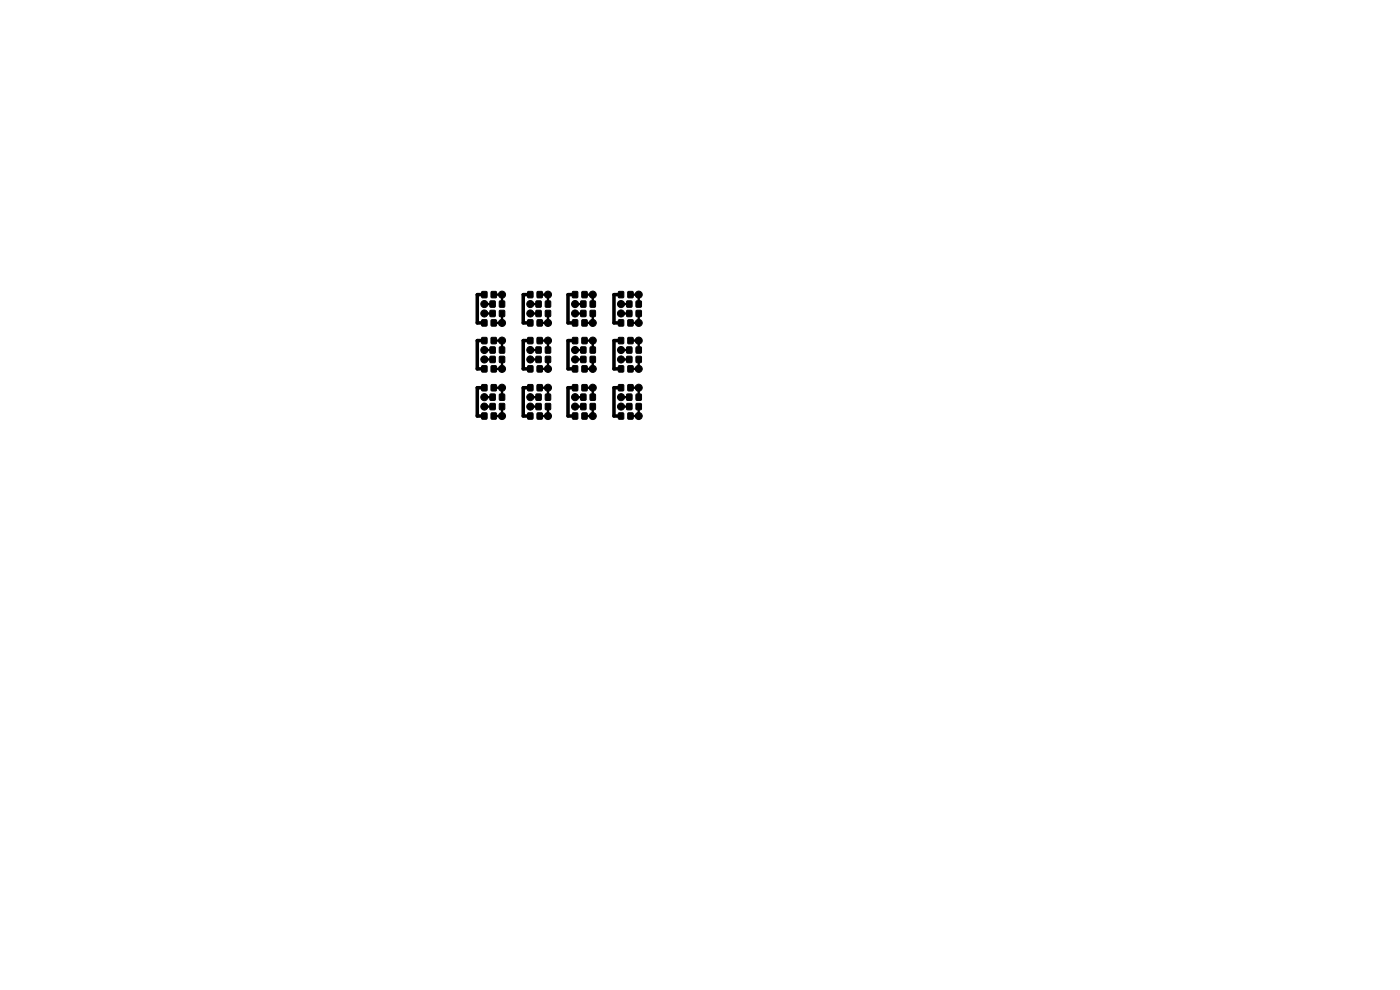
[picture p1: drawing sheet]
<svg xmlns="http://www.w3.org/2000/svg" width="297mm" height="210mm" viewBox="0 0 297 210" stroke-linecap="round" stroke-linejoin="round" font-family="sans-serif">
<g fill="#000" stroke="#000" stroke-width=".21">
<path d="M102.2 61.9h1.1v1.2h-1.1zM102.2 67.9h1.1v1.2h-1.1zM102.2 71.6h1.1v1.3h-1.1zM102.2 77.6h1.1v1.3h-1.1zM104 63.9h1v1.2h-1zM104 65.9h1v1.2h-1zM104 73.6h1v1.3h-1zM104 75.6h1v1.3h-1zM104.2 61.9h1.1v1.2h-1.1zM104.2 67.9h1.1v1.2h-1.1zM104.2 71.6h1.1v1.3h-1.1zM104.2 77.6h1.1v1.3h-1.1z"/>
<path d="M106 63.9h1v1.2h-1zM106 65.9h1v1.2h-1zM106 73.6h1v1.3h-1zM106 75.6h1v1.3h-1zM112 77.6h1v1.3h-1zM112 71.6h1v1.3h-1zM112 67.9h1v1.2h-1zM112 61.9h1v1.2h-1zM113.7 63.9h1.1v1.2h-1.1zM113.7 73.6h1.1v1.3h-1.1zM113.7 65.9h1.1v1.2h-1.1zM113.7 75.6h1.1v1.3h-1.1z"/>
<path d="M114 77.6h1v1.3h-1zM114 71.6h1v1.3h-1zM114 67.9h1v1.2h-1zM114 61.9h1v1.2h-1zM115.7 63.9h1.1v1.2h-1.1zM115.7 73.6h1.1v1.3h-1.1zM115.7 65.9h1.1v1.2h-1.1zM115.7 75.6h1.1v1.3h-1.1zM121.5 71.6h1v1.3h-1zM121.5 77.6h1v1.3h-1zM121.5 67.9h1v1.2h-1zM121.5 61.9h1v1.2h-1z"/>
<path d="M123.2 75.6h1.1v1.3h-1.1zM123.2 63.9h1.1v1.2h-1.1zM123.2 65.9h1.1v1.2h-1.1zM123.2 73.6h1.1v1.3h-1.1zM123.5 71.6h1v1.3h-1zM123.5 77.6h1v1.3h-1zM123.5 67.9h1v1.2h-1zM123.5 61.9h1v1.2h-1zM125.2 75.6h1.1v1.3h-1.1zM125.2 63.9h1.1v1.2h-1.1zM125.2 65.9h1.1v1.2h-1.1zM125.2 73.6h1.1v1.3h-1.1z"/>
<path d="M131.2 61.9h1.1v1.2h-1.1zM131.2 67.9h1.1v1.2h-1.1zM131.2 71.6h1.1v1.3h-1.1zM131.2 77.6h1.1v1.3h-1.1zM133 65.9h1v1.2h-1zM133 63.9h1v1.2h-1zM133 75.6h1v1.3h-1zM133 73.6h1v1.3h-1zM133.2 61.9h1.1v1.2h-1.1zM133.2 67.9h1.1v1.2h-1.1zM133.2 71.6h1.1v1.3h-1.1zM133.2 77.6h1.1v1.3h-1.1z"/>
<path d="M135 65.9h1v1.2h-1zM135 63.9h1v1.2h-1zM135 75.6h1v1.3h-1zM135 73.6h1v1.3h-1zM102.2 87.6h1.1v1.3h-1.1zM102.2 81.6h1.1v1.3h-1.1zM104 83.6h1v1.3h-1zM104 85.6h1v1.3h-1zM104.2 87.6h1.1v1.3h-1.1zM104.2 81.6h1.1v1.3h-1.1zM106 83.6h1v1.3h-1zM106 85.6h1v1.3h-1z"/>
<path d="M112 87.6h1v1.3h-1zM112 81.6h1v1.3h-1zM113.7 85.6h1.1v1.3h-1.1zM113.7 83.6h1.1v1.3h-1.1zM114 87.6h1v1.3h-1zM114 81.6h1v1.3h-1zM115.7 85.6h1.1v1.3h-1.1zM115.7 83.6h1.1v1.3h-1.1zM121.5 87.6h1v1.3h-1zM121.5 81.6h1v1.3h-1zM123.2 85.6h1.1v1.3h-1.1zM123.2 83.6h1.1v1.3h-1.1z"/>
<path d="M123.5 87.6h1v1.3h-1zM123.5 81.6h1v1.3h-1zM125.2 85.6h1.1v1.3h-1.1zM125.2 83.6h1.1v1.3h-1.1zM131.2 81.6h1.1v1.3h-1.1zM131.2 87.6h1.1v1.3h-1.1zM133 83.6h1v1.3h-1zM133 85.6h1v1.3h-1zM133.2 81.6h1.1v1.3h-1.1zM133.2 87.6h1.1v1.3h-1.1zM135 83.6h1v1.3h-1zM135 85.6h1v1.3h-1z"/>
<circle cx="102.7" cy="66.5" r=".75"/>
<circle cx="102.7" cy="74.2" r=".75"/>
<circle cx="102.7" cy="64.5" r=".75"/>
<circle cx="102.7" cy="76.2" r=".75"/>
<circle cx="106.5" cy="72.2" r=".75"/>
<circle cx="106.5" cy="78.2" r=".75"/>
<circle cx="106.5" cy="68.5" r=".75"/>
<circle cx="106.5" cy="62.5" r=".75"/>
<circle cx="112.5" cy="66.5" r=".75"/>
<circle cx="112.5" cy="74.2" r=".75"/>
<circle cx="112.5" cy="76.2" r=".75"/>
<circle cx="112.5" cy="64.5" r=".75"/>
<circle cx="116.2" cy="72.2" r=".75"/>
<circle cx="116.2" cy="78.2" r=".75"/>
<circle cx="116.2" cy="68.5" r=".75"/>
<circle cx="116.2" cy="62.5" r=".75"/>
<circle cx="122" cy="66.5" r=".75"/>
<circle cx="122" cy="74.2" r=".75"/>
<circle cx="122" cy="64.5" r=".75"/>
<circle cx="122" cy="76.2" r=".75"/>
<circle cx="125.7" cy="72.2" r=".75"/>
<circle cx="125.7" cy="78.2" r=".75"/>
<circle cx="125.7" cy="68.5" r=".75"/>
<circle cx="125.7" cy="62.5" r=".75"/>
<circle cx="131.7" cy="66.5" r=".75"/>
<circle cx="131.7" cy="74.2" r=".75"/>
<circle cx="131.7" cy="76.2" r=".75"/>
<circle cx="131.7" cy="64.5" r=".75"/>
<circle cx="135.5" cy="72.2" r=".75"/>
<circle cx="135.5" cy="78.2" r=".75"/>
<circle cx="135.5" cy="68.5" r=".75"/>
<circle cx="135.5" cy="62.5" r=".75"/>
<circle cx="102.7" cy="84.2" r=".75"/>
<circle cx="102.7" cy="86.2" r=".75"/>
<circle cx="106.5" cy="82.2" r=".75"/>
<circle cx="106.5" cy="88.2" r=".75"/>
<circle cx="112.5" cy="84.2" r=".75"/>
<circle cx="112.5" cy="86.2" r=".75"/>
<circle cx="116.2" cy="82.2" r=".75"/>
<circle cx="116.2" cy="88.2" r=".75"/>
<circle cx="122" cy="84.2" r=".75"/>
<circle cx="122" cy="86.2" r=".75"/>
<circle cx="125.7" cy="82.2" r=".75"/>
<circle cx="125.7" cy="88.2" r=".75"/>
<circle cx="131.7" cy="84.2" r=".75"/>
<circle cx="131.7" cy="86.2" r=".75"/>
<circle cx="135.5" cy="82.2" r=".75"/>
<circle cx="135.5" cy="88.2" r=".75"/>
</g>
<g fill="none" stroke="#000" stroke-width=".5">
<path d="M102.8 74.3h1.7M102.8 64.5h1.7M102.8 66.5h1.7M102.8 76.3h1.7M104.7 72.3h1.8v2M104.7 62.5h1.8v2M106.5 66.5v2h-1.8M106.5 76.3v2h-1.8M112.5 74.3h1.8M112.5 64.5h1.8M112.5 66.5h1.8M112.5 76.3h1.8"/>
<path d="M114.5 72.3h1.7v2M114.5 62.5h1.7v2M116.2 66.5v2h-1.7M116.2 76.3v2h-1.7M122 74.3h1.7M122 64.5h1.7M122 66.5h1.7M122 76.3h1.7M124 62.5h1.8v2M124 72.3h1.8v2M125.8 66.5v2h-1.8M125.8 76.3v2h-1.8"/>
<path d="M131.7 74.3h1.8M131.7 64.5h1.8M131.7 66.5h1.8M131.7 76.3h1.8M133.7 62.5h1.8v2M133.7 72.3h1.8v2M135.5 66.5v2h-1.8M135.5 76.3v2h-1.8M102.8 84.3h1.7M102.8 86.3h1.7M104.7 82.3h1.8v2M106.5 86.3v2h-1.8"/>
<path d="M112.5 84.3h1.8M112.5 86.3h1.8M114.5 82.3h1.7v2M116.2 86.3v2h-1.7M122 84.3h1.7M122 86.3h1.7M124 82.3h1.8v2M125.8 86.3v2h-1.8M131.7 84.3h1.8M131.7 86.3h1.8M133.7 82.3h1.8v2M135.5 86.3v2h-1.8"/>
</g>
<path d="M102.8 62.5h-1.6v6h1.6M102.8 72.3h-1.6v6h1.6M112.5 72.3h-1.5v6h1.5M112.5 62.5h-1.5v6h1.5M122 72.3h-1.5v6h1.5M122 62.5h-1.5v6h1.5M131.7 72.3h-1.5v6h1.5M131.7 62.5h-1.5v6h1.5M102.8 82.3h-1.6v6h1.6M112.5 82.3h-1.5v6h1.5M122 82.3h-1.5v6h1.5M131.7 82.3h-1.5v6h1.5" fill="none" stroke="#000" stroke-width=".75"/>
</svg>
